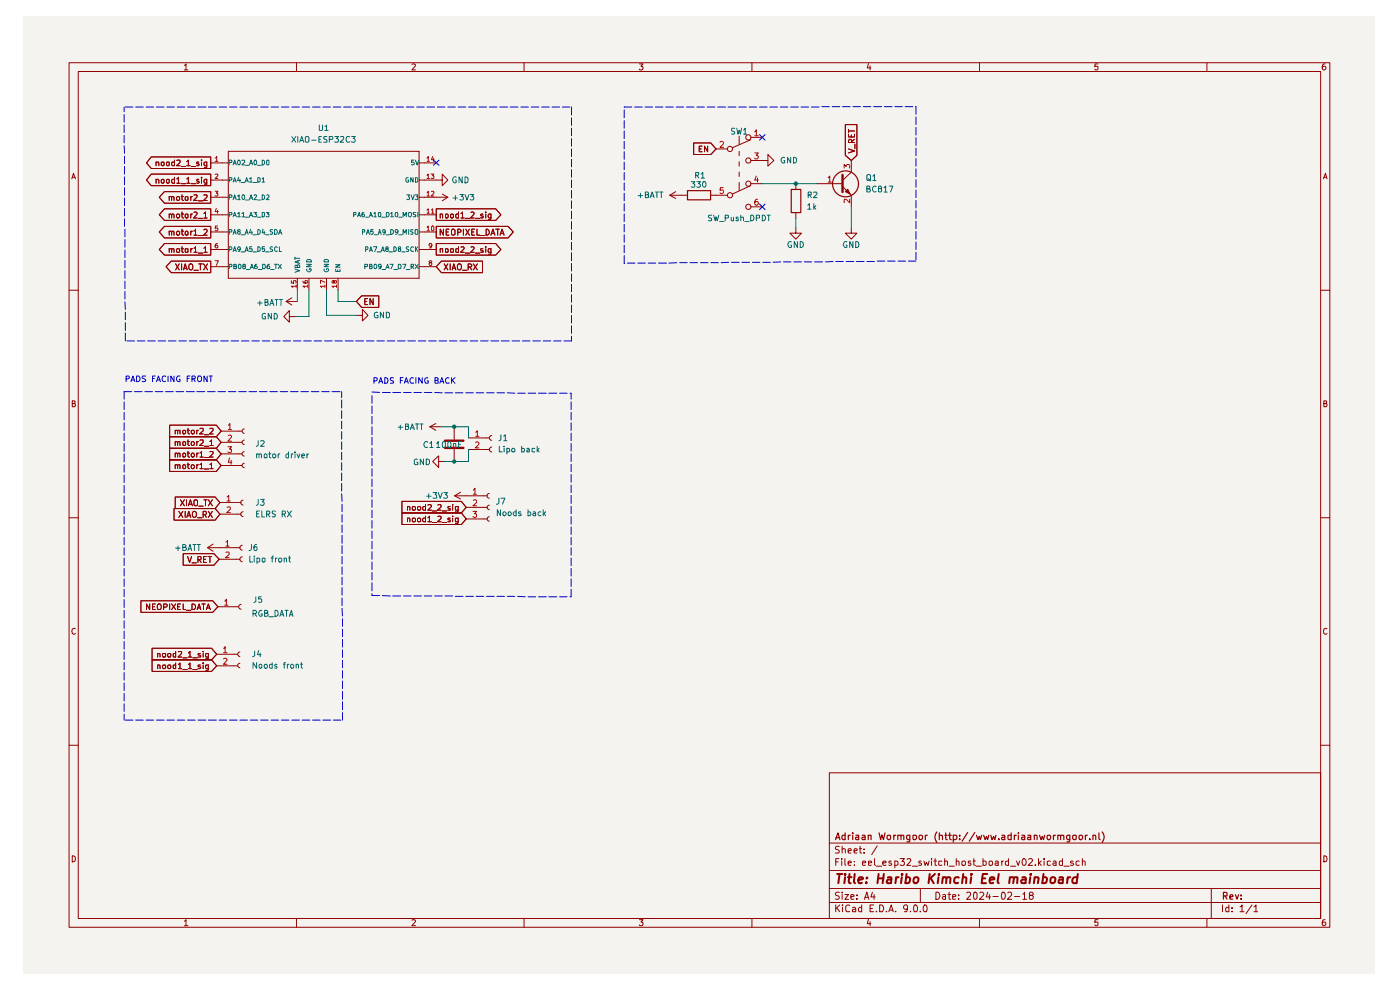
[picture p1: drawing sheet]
<svg xmlns="http://www.w3.org/2000/svg" width="297mm" height="210mm" viewBox="0 0 297 210" stroke-linecap="round" stroke-linejoin="round" font-family="sans-serif">
<path d="M5 3.4h286.8v203.2h-286.8z" fill="#f5f3ef"/>
<g fill="none" stroke="#910000" stroke-width=".21">
<path d="M14.7 13.3h267.4v183.4h-267.4zM16.6 15.2h263.6v179.6h-263.6zM39.1 13.9l.4-.3v1.2M39.1 14.8h.8M62.9 13.3v1.9M87.4 13.6h.5l.2 .2-.7 1h.7M111.2 13.3v1.9M135.6 13.6h.8l-.4 .5h.3l.1 .1-.1 .5-.5 .1-.2-.1M159.5 13.3v1.9M184.2 13.5l-.2 .9h.7M184.6 14v.8M207.8 13.3v1.9"/>
<path d="M232.9 13.6h-.6l-.1 .6 .6-.1 .1 .6-.1 .1h-.4l-.2-.1M256 13.3v1.9M281.1 13.6h-.4l-.2 1 .3 .2h.2l.3-.2v-.4l-.2-.1h-.5l-.1 .1M15.2 37.9l.4-1.1 .4 1.1M15.3 37.6h.6M151.9 31.6h2.5M156.8 28.9v1.7M156.8 32.1v.9M156.8 34.3v.9M156.8 36.5v.9M156.8 38.7v1.7M159.3 29.6l-3.9 1.7"/>
<path d="M159.3 39.4l-3.9 1.8M159.3 29.1h2.4M159.3 34h2.4M159.3 39h2.4M178.7 39.6l1.9 1.8M180.6 36.5l-1.9 1.8M280.8 37.9l.4-1.1 .3 1.1M280.8 37.6h.6M151.9 41.4h2.5M159.3 43.9h2.4M168.8 48.3v1.2h1.2l-1.2 1.2-1.2-1.2h1.2M180.6 48.3v1.2h1.2l-1.2 1.2-1.3-1.2h1.3"/>
<path d="M14.7 61.6h1.9M280.2 61.6h1.9M15.3 85.6h.5l.1-.2v-.3l-.6-.1v1.3l.6-.1 .1-.3-.2-.3M280.8 85.6h.5l.1-.2v-.3l-.6-.1v1.3l.6-.1 .1-.3-.2-.3M14.7 109.8h1.9M280.2 109.8h1.9M16 133.4l-.2-.1a.65 .65 0 0 0-.6 .6 .65 .65 0 0 0 .6 .6l.2-.1M281.5 133.4l-.2-.1a.65 .65 0 0 0-.6 .6 .65 .65 0 0 0 .6 .6l.2-.1M14.7 158.1h1.9M280.2 158.1h1.9M175.9 163.9h104.3v30.9h-104.3zM175.9 178.8h104.3"/>
<path d="M178.1 179.6l-.5-.1-.3 .2v.4l.5 .2 .3 .4-.2 .2h-.7M178.7 179.5v1.4M182.5 179.5v1.3v.1h.3M186.1 179.4l-1.2 1.9M15.3 181.5a.64 .64 0 0 1 .7 .7 .64 .64 0 0 1-.7 .6zM39.1 195.4l.4-.3v1.3M39.1 196.4h.8M62.9 194.8v1.9M87.4 195.2l.5-.1 .2 .2-.7 1.1h.7M111.2 194.8v1.9M135.6 195.1h.8l-.4 .5h.3l.1 .2-.1 .5-.5 .1-.2-.2M159.5 194.8v1.9"/>
<path d="M175.9 191.4h104.3M175.9 188.5h104.3M175.9 184.7h104.3M177.3 192v1.4M177.3 182.8h.5M177.6 192.6l.5 .8M178 182.1h-.7v1.5M178.1 189.3l-.5-.1-.3 .2v.4l.5 .2 .3 .4-.3 .4-.6-.1M178.1 192l-.8 .8M178.6 182.1v.2M178.6 182.6v1M178.7 189.2v.2"/>
<path d="M178.7 180.2l.2-.2 .4 .2v.7M178.7 189.8v1M178.7 192v.1M178.7 192.5v.9M179.2 189.8h.8l-.8 1h.8M179.2 182.1v1.3l.2 .2M179.9 183.1l.7-.1-.2-.4-.5 .2v.6l.3 .2 .3-.1M179.9 180.5l.7-.1-.2-.4-.5 .2v.6l.1 .1h.5M180.3 192.1l-.5-.1-.4 .3 .1 .9 .2 .2 .6-.1M180.5 190.3l.7-.2-.1-.3h-.6v.9h.6M180.9 192.5h.4l.2 .2v.7h-.6v-.4l.6-.2M181.2 180.5l.7-.1-.1-.3-.4-.1-.2 .2 .1 .7h.5"/>
<path d="M181.3 183.5v.1M181.3 182.7v.1M181.8 190.6v.2M181.8 189.8v.2M182.3 180h.5M182.8 192v1.4h-.5l-.2-.7 .3-.2h.4M183 183.1l.6-.1-.1-.4h-.4l-.1 .2v.6l.1 .2 .5-.1M183.3 180.9h.1M183.3 180.1v.1M183.4 190.8l.5-1.6 .4 1.6M183.5 190.3h.7M184.2 195l-.2 .9h.7"/>
<path d="M184.2 183.1l.7-.1-.1-.3h-.6v.8h.6M184.6 195.5v.9M184.6 192.7h.5M185.1 189.2l-.4 1.1h1M185.3 192h-.7v1.4h.7M185.4 189.8v1M185.5 182.1v1.3l.3 .2M185.9 193.3v.1M185.9 183.7h1.1M186.6 192a.81 .81 0 0 1 .9 .4 .81 .81 0 0 1-.3 1h-.6zM187.3 183.1l.7-.1v-.3l-.5-.1-.2 .2v.6l.2 .2 .5-.1M188 193.3v.1"/>
<path d="M188.6 193.4l.5-1.4 .4 1.4M188.7 193.1h.7M189.1 182.7l-.4-.1-.1 .3v.2h.4l.2 .3-.2 .2-.4-.1M189.8 182.7l.4-.1 .3 .3-.1 .6h-.6M189.8 182.6v1.5M190 193.3v.1M190.9 182.1h1l-.5 .6 .4 .1v.7h-.9M192.5 182.3l.1-.2h.4l.2 .5-.8 1h.8M192.5 192.6v.2a.52 .52 0 0 1-.8-.2l.2-.6h.4l.2 .1a1.27 1.27 0 0 1-.2 1.3h-.4M193.1 193.3v.1M193.6 183.7h1.1M194 192h.1a.87 .87 0 0 1 .3 1.4l-.5-.1-.1-.8z"/>
<path d="M195.2 193.3v.1M195.2 188.5v2.9M195.4 182.7l-.3-.1-.2 .3 .1 .2h.3l.2 .3-.2 .2-.4-.1M196 182.6l.3 1 .2-.7 .4 .7 .2-1M196.2 192a.89 .89 0 0 1 .3 1.4h-.4l-.3-.5 .1-.6zM197.6 182.1v.2M197.6 182.6v1M198.1 182.6h.6M198.4 182.1v1.4l.3 .1M198.5 189.2a.77 .77 0 0 1 .9 .8 .77 .77 0 0 1-.9 .8zM199.8 182.7h-.7v.8h.7M200 189.8h.6v1"/>
<path d="M200.4 182.7h.6v.9M200.4 182.1v1.5M200.6 190.1l-.7 .2 .3 .5 .4-.1M201.1 189.8h.6M201.3 189.2v1.5l.4 .1M201.3 183.7h1.1M202.1 190.3l.7-.2-.1-.3h-.6v.9h.6M202.9 182.7l.3-.1 .3 .2v.8M202.9 182.1v1.5M203.4 190.6v.2M203.4 189.8v.2M204.1 182.7h.6v.8h-.6z"/>
<path d="M205.1 189.4l.6-.2 .2 .4-.1 .3-.7 .9h.8M205.9 182.7h-.5v.4h.4l.2 .3-.2 .2-.4-.1M206.4 182.6h.5M206.6 189.4l.3-.2 .4 .4v.8l-.4 .4a.99 .99 0 0 1-.3-1.4zM206.6 182.1v1.3l.3 .2M207.1 183.7h1.1M207.8 194.8v1.9M207.9 189.4l.1-.2h.4l.3 .5-.9 1.1h.9M208.5 182.7l.5-.1 .2 .3-.1 .6h-.6M208.5 182.1v1.5M209.6 189.2l-.4 1.1h.9M209.9 182.7h.6l.1 .6-.2 .2a.36 .36 0 0 1-.6-.2z"/>
<path d="M209.9 189.8v1M210.7 190.2h1.1M211.2 182.7h.6v.9M211.8 183l-.6 .1-.1 .1 .2 .4 .5-.1M212.5 189.4l.3-.2a.82 .82 0 0 1 .5 .8 .82 .82 0 0 1-.5 .8l-.3-.2-.1-.4zM212.5 182.6v1M212.9 182.6l-.4 .1v.2M213.8 189.4l.2-.2h.4l.2 .5-.9 1.1h.9M214 182.7l-.4-.1-.3 .3 .1 .6h.6M214 182.1v1.5M214.4 183.7h1.1M215.2 190.2h1.1"/>
<path d="M215.7 182.6l.3 1 .3-1M217 189.7l.3-.5v1.6M217 182.2l.2-.1a.75 .75 0 0 1 .5 .8 .75 .75 0 0 1-.5 .7l-.4-.5zM217 190.8h.8M218.2 182.3l.6-.2 .2 .5-.9 1h.9M218.6 189.9l-.2-.3a.43 .43 0 0 1 .4-.4 .43 .43 0 0 1 .4 .5l-.3 .2a.43 .43 0 0 0-.5 .4 .43 .43 0 0 0 .3 .5 .43 .43 0 0 0 .5-.4l-.1-.4-.2-.1M219.6 183.5v.1M220.3 182.1v1.5M220.5 183.1l.4 .5M220.9 182.6l-.6 .5M221.5 182.1v.2M221.5 182.6v1"/>
<path d="M222.8 182.7h-.6v.8h.6M223.4 182.7h.6v.9M224 183l-.6 .1v.1l.2 .4 .4-.1M225.4 182.7l-.4-.1-.3 .3 .1 .6h.6M225.4 182.1v1.5M225.7 183.7h1.1M227.7 182.7l-.4-.1-.2 .3 .1 .2h.5l.1 .3-.3 .2-.4-.1M228.9 182.7l-.4-.1-.2 .3 .1 .6h.5M229.6 182.7l.4-.1 .2 .2v.8M229.6 182.1v1.5M232.9 195.1h-.6l-.1 .6 .6-.1 .1 .6-.1 .2h-.4l-.2-.2M256 194.8v1.9"/>
<path d="M257 188.5v6.3M259.3 192v1.4M260.7 192v1.4h-.6v-.9h.6M261.4 193.3v.1M261.4 192.5v.2M263.1 192.4l.3-.2 .1-.2v1.4M263.1 193.4h.8M265.6 192l-1.3 1.8M266 192.4l.5-.4v1.4M266 193.4h.8M280.8 181.5a.64 .64 0 0 1 .7 .7 .64 .64 0 0 1-.7 .6zM281.1 195.1l-.4 .1-.2 .9 .3 .3h.2l.3-.3v-.3l-.2-.2h-.5l-.1 .2"/>
<circle cx="154.9" cy="31.6" r=".55"/>
<circle cx="158.8" cy="39" r=".55"/>
<circle cx="158.8" cy="34" r=".55"/>
<circle cx="158.8" cy="29.1" r=".55"/>
<circle cx="154.9" cy="41.4" r=".55"/>
<circle cx="158.8" cy="43.9" r=".55"/>
</g>
<g fill="none" stroke="#910000" stroke-width=".25">
<path d="M177.3 178.1l.5-1.4 .4 1.4M177.3 177.7h.8M179.3 177.2h-.5l-.2 .2v.5l.3 .2 .4-.1M179.3 176.7v1.4M180 177.2v.9M180.4 177.2h-.3l-.1 .2M180.9 176.7v.1M180.9 177.2v.9M181.6 177.2h.6v.9M182.2 177.5l-.6 .1-.1 .2 .2 .3 .5-.1M182.9 177.2h.5l.1 .9M183.5 177.5l-.6 .1-.1 .2 .2 .3 .5-.1"/>
<path d="M184.2 177.3l.6-.1v.9M184.2 177.2v.9M186.5 176.7l.3 1.4 .3-1 .3 1 .4-1.4M188.3 177.3l.6-.1v.8a.45 .45 0 0 1-.7-.1zM189.6 177.2v.9M190 177.2h-.3l-.1 .2M190.5 177.3l.6-.1v.9M190.5 177.2v.9M191.1 177.3v-.1h.5l.1 .9M193 178l-.4 .1-.3-.2 .2-.7h.5v1.2l-.3 .2-.3-.1M193.7 177.3l.6-.1 .1 .7a.45 .45 0 0 1-.7 0zM195.1 177.2h.4l.2 .2v.5l-.2 .2h-.3l-.3-.2z"/>
<path d="M196.3 177.2v.9M196.7 177.2h-.2l-.2 .2M198.8 176.5a1.62 1.62 0 0 0 0 2.2M199.3 177.3l.6-.1v.9M199.3 176.7v1.4M200.5 177.2h.5M200.6 176.7v1.2l.4 .2M201.2 177.2h.6M201.5 176.7v1.2l.3 .2M202.2 178a.52 .52 0 0 0 .8-.1l-.2-.7h-.6v1.4M203.6 177.9v.2M203.6 177.2v.1"/>
<path d="M205.3 176.6l-1.2 1.8M206.8 176.6l-1.2 1.8M207.1 177.2l.4 .9 .2-.7 .3 .7 .2-.9M208.7 177.2l.3 .9 .3-.7 .2 .7 .3-.9M210.2 177.2l.2 .9 .4-.7 .2 .7 .3-.9M211.9 177.9v.2M212.6 177.2h.5l.1 .9M213.2 177.5l-.6 .1-.1 .2 .1 .3 .6-.1M214.5 177.2l-.7 .1v.6l.3 .2 .4-.1M214.5 176.7v1.4M215.2 177.2v.9M215.6 177.2h-.3l-.1 .2"/>
<path d="M216 176.7v.1M216 177.2v.9M216.8 177.2h.5l.1 .9M217.4 177.5l-.6 .1-.1 .2 .2 .3 .5-.1M218.1 177.2h.6v.9M218.7 177.5l-.6 .1-.1 .2 .2 .3 .5-.1M219.4 177.3l.5-.1 .1 .9M219.4 177.2v.9M220.5 177.2l.4 .9 .2-.7 .3 .7 .2-.9M222.3 177.2h.4l.2 .2v.5l-.3 .2h-.2l-.3-.2zM223.5 177.2v.9M223.9 177.2h-.2l-.2 .2"/>
<path d="M224.4 177.3l.5-.1 .1 .9M224.4 177.2v.9M225 177.3l.1-.1h.5l.1 .9M227 178l-.5 .1-.2-.2 .1-.7h.6v1.2l-.3 .2-.3-.1M227.6 177.3h.7l-.1 .7a.45 .45 0 0 1-.7-.1zM229 177.3l.5-.1 .2 .2v.5l-.3 .2h-.2l-.3-.2zM230.3 177.2v.9M230.7 177.2h-.3l-.1 .2M231.2 177.9v.2M231.9 177.3l.5-.1 .1 .9M231.9 177.2v.9M233.1 176.7v1.2l.3 .2"/>
<path d="M233.8 176.5a1.62 1.62 0 0 1 0 2.2M259.6 190h.6l.1-.5-.2-.2h-.5v1.4M259.9 190l.4 .7M260.9 190.3l.7-.2-.2-.3-.4 .1-.1 .7 .1 .1h.5M262.1 189.8l.3 .9 .4-.9M263.3 190.6v.1M263.3 189.9v.1"/>
<circle cx="179.4" cy="39" r="2.75"/>
</g>
<g fill="none" stroke="#910000" stroke-width=".42">
<path d="M177.6 185.4h1.1M178.1 185.4l-.3 1.9M179.3 185.4v.2M179.3 186.1l-.2 1.2M179.9 186.1h.7M180.2 185.4l-.2 1.6 .1 .3h.4M181.3 185.4l-.2 1.6 .3 .3M182.1 186.7l.9-.2v-.3a.6 .6 0 0 0-.8 .1v1h.6M183.8 187.2v.1M183.9 186.2h.1l-.1 .1v-.1v.1M186.3 186.3h1.1M186.4 185.4l-.3 1.9"/>
<path d="M187.5 185.4l-.3 1.9M188.3 186.2h.8l-.1 1.1M189.1 186.5l-.8 .2-.2 .3 .2 .3h.7M190.1 186.1l-.1 1.2M190.6 186.1l-.6 .3M191.3 186.1l-.2 1.2M191.4 185.4l-.1 .2 .2-.1-.1-.1-.1 .2M192.2 186.2l.5-.1 .4 .3-.3 .9h-.7M192.3 185.4l-.2 1.9M193.9 186.2l.4-.1 .5 .1a.87 .87 0 0 1-.3 1.1h-.1a.46 .46 0 0 1-.6-.4zM197.2 185.4l-.2 1.9M197.4 186.2l.7 1.1"/>
<path d="M198.3 185.4l-1.1 1.1M199.1 186.1l-.2 1.2M199.2 185.4v.2M200 186.2l.3-.1 .5 .1-.1 1.1M200 186.1l-.1 1.2M200.8 186.3a.47 .47 0 0 1 .4-.2 .47 .47 0 0 1 .4 .2v1M203.4 186.2h-.7l-.3 .7 .3 .4h.5M204.3 186.2l.2-.1 .4 .1v1.1M204.3 185.4l-.2 1.9M206 186.1l-.1 1.2M206.1 185.4l-.1 .1v.1l.1-.2-.1 .2M208.3 186.3h.7"/>
<path d="M209.4 185.4h-.9l-.3 1.9h1M209.9 186.7l1.1-.2-.1-.3a.6 .6 0 0 0-.9 .1v1h.7M211.9 185.4l-.3 1.6 .3 .3M214.3 186.2a.48 .48 0 0 1 .8 .1l-.2 1M214.3 186.1l-.2 1.2M215.1 186.3l.3-.2 .5 .1-.1 1.1M216.9 186.2h.7v1.1M217.6 186.5l-.6 .1-.4 .2 .1 .5h.2h.7M218.6 186.1l-.2 1.2M218.7 185.4v.2M219.5 186.2l.3-.1 .5 .1-.1 1.1M219.5 186.1l-.2 1.2"/>
<path d="M221.3 186.2l.5-.1 .3 .3-.2 .9h-.8M221.4 185.4l-.3 1.9M223 186.2l.6-.1 .3 .3-.2 .8-.3 .1a.46 .46 0 0 1-.6-.4zM224.8 186.2h.7l-.1 1.1M225.5 186.5l-.7 .1-.2 .2v.5h.8M226.5 186.1l-.1 1.2M227 186.1l-.6 .3M228.6 186.2a.72 .72 0 0 0-1.1 .2v.5l.1 .4h.8M228.6 185.4l-.2 1.9"/>
</g>
<path d="M152.7 30.2l.2-.2h.4l.2 .2-.1 .4-.7 .7h.8M153.4 39.8h-.6l-.1 .6 .6-.1 .2 .5-.2 .3h-.4l-.2-.2M160.1 28l.3-.5v1.3M160.1 32.4h.8l-.5 .5 .4 .1 .1 .5-.3 .2h-.3l-.2-.2M160.1 28.8h.8M160.4 37.4l-.3 .8h.8M160.7 37.8v.8M160.7 42.3l-.4 .1-.2 .9 .3 .2h.2l.3-.2v-.4l-.2-.1h-.4l-.2 .1" fill="none" stroke="#b90000" stroke-width=".21"/>
<path d="M178.7 37.1v3.6" fill="none" stroke="#910000" stroke-width=".51"/>
<path d="M179.4 40.7l.5-.5 .5 1z" fill="#910000"/>
<g fill="none" stroke="#910000" stroke-width=".21">
<path d="M32.1 36.9h12.6v2.5h-12.6l-1-1.2zM32.1 33.3h12.6v2.4h-12.6l-1-1.1zM33.1 38.1l.3-.1 .3 .2v.7M33.1 34.5l.5-.1 .1 .7M33.1 34.4v.7M33.1 38v.9M34.2 38.1h.6v.6l-.2 .2-.4-.2zM34.2 34.5h.6v.6h-.6zM35.4 38.1h.5v.6l-.2 .2-.4-.3zM35.4 34.4l.5 .1v.6h-.5zM37 38.1a.36 .36 0 0 0-.6 .2l.1 .5h.5M37 34.4h-.5l-.1 .5a.36 .36 0 0 0 .6 .2"/>
<path d="M37 34v1.1M37 37.6v1.3M37.5 37.9l.4-.3v1.3M37.5 34h.6l.1 .5-.8 .6h.8M37.5 38.9h.7M38.4 39h1M38.4 35.3h1M39.6 37.9l.4-.3v1.3M39.6 34.3l.4-.3v1.1M39.6 38.9h.7M39.6 35.1h.7M40.6 39h.9"/>
<path d="M40.6 35.3h.9M42.2 38.1h-.5v.3l.5 .1 .1 .2-.2 .2-.4-.1M42.2 34.4h-.5v.3h.4l.2 .3-.2 .1h-.4M42.8 37.6v.2M42.8 34h.1M42.8 34.4v.7M42.8 38v.9M43.9 38v1.1l-.5 .1M43.9 38.1l-.4-.1-.2 .3v.3l.2 .3 .4-.1M43.9 35.1h-.5l-.1-.5 .1-.2h.5v1.1h-.5M44.7 34.6h3.7M44.7 38.2h3.7"/>
<path d="M48.4 32.1h40.5v26.9h-40.5zM88.9 38.2h4.9v-1.3l1.2 1.3-1.2 1.2v-1.2M88.9 34.6h3.6M147.2 30.3h3.6l1.1 1.3-1.1 1.2h-3.6zM148.3 31.6h.5M148.9 31h-.6v1.2h.6M150.1 31v1.2l-.7-1.2v1.2M161.7 34h1.2v-1.2l1.3 1.2-1.3 1.2v-1.2M168.8 39v1.1M173.2 39h5.5M179.3 26.4h2.5v6.5l-1.2 1.1-1.3-1.1zM180 31.6l1.3 .4-1.3 .4"/>
<path d="M180 28.5v.6h1.3v-.6M180 27.4v.7M180 27.8h1.3M180.6 28.6v.5M180.6 34v2.5M180.7 30.2l-.1-.6h-.5l-.1 .6h1.3M181.3 29.6l-.6 .4M181.4 30.6v.9M34.9 40.7h9.8v2.4h-9.8l-1.1-1.3zM34.9 51.7h9.8v2.4h-9.8l-1.1-1.2zM34.9 48h9.8v2.5h-9.8l-1.1-1.3zM34.9 44.3h9.8v2.4h-9.8l-1.1-1.1z"/>
<path d="M35.9 41.8l.2-.1 .3 .1v.7M35.9 52.8h.4l.1 .7M35.9 49.2l.2-.2 .3 .2v.7M35.9 45.5l.3-.1 .2 .2v.6M35.9 41.7v.8M35.9 45.4v.8M35.9 49v.9M35.9 52.8v.7M36.3 55.4h8.4v2.4h-8.4l-1.1-1.2zM36.4 41.8l.2-.1 .3 .1v.7M36.4 52.9l.1-.1h.3l.1 .7M36.4 49.2l.2-.2 .3 .2v.7"/>
<path d="M36.4 45.6l.2-.2 .3 .2v.6M37.3 56l.7 1.2M37.4 41.9l.3-.2 .3 .1v.6h-.5zM37.4 49.3l.3-.3 .3 .1v.7h-.5zM37.5 45.5h.5v.7h-.3l-.3-.2zM37.6 52.8h.4v.7h-.4l-.2-.1zM38 56l-.7 1.2M38.4 41.7h.6M38.4 52.8h.6M38.4 49h.6M38.4 45.4h.6M38.5 56v1.2"/>
<path d="M38.6 41.3v1l.4 .2M38.6 52.3v1.1l.1 .1h.3M38.6 48.6v1.1l.4 .2M38.6 45v1l.4 .2M39 57.2l.3-1.2 .4 1.2M39 56.9h.6M39.3 41.8l.2-.1 .4 .1v.6h-.6zM39.3 49.2l.2-.2 .4 .2v.6h-.6zM39.3 45.5h.6v.6l-.2 .1-.4-.1zM39.4 52.8h.5l-.1 .7-.5-.1zM40.1 56.1l.5-.1a.86 .86 0 0 1 0 1.2 .46 .46 0 0 1-.5-.4zM40.5 41.7v.8"/>
<path d="M40.5 45.4v.8M40.5 49v.9M40.5 52.8v.7M40.8 41.7l-.3 .2M40.8 52.8h-.2l-.1 .2M40.8 49l-.3 .3M40.8 45.4l-.3 .1v.1M41.2 41.4l.5-.1 .1 .4-.7 .8h.7M41.2 52.7l.3-.4v1.2M41.2 49l.3-.4v1.3M41.2 45.1l.4-.1 .2 .3-.7 .9h.7M41.2 57.3h.9"/>
<path d="M41.2 53.5h.6M41.2 49.9h.6M42.1 53.7h.9M42.1 50h.9M42.1 46.3h.9M42.1 42.6h.9M42.2 56h.7M42.5 56v1.2M43.2 56l.8 1.2M43.3 41.4l.6-.1v.4l-.7 .8h.7M43.3 52.7l.3-.4v1.2M43.3 48.8l.4-.2 .2 .4-.7 .9h.7"/>
<path d="M43.3 45.3l.3-.3v1.2M43.3 46.2h.6M43.3 53.5h.6M44 56l-.8 1.2M44.7 41.8h3.7M44.7 49.2h3.7M44.7 45.6h3.7M44.7 52.9h3.7M44.7 56.6h3.7M63.1 59v2.5M65.5 59v2.5M69.3 59v2.5"/>
<path d="M71.7 59v2.5M88.9 41.8h6.1M88.9 49.2h3.6M88.9 45.6h3.6M88.9 52.9h3.6M88.9 56.6h3.6M92.5 51.7h12.7l1.1 1.2-1.1 1.2h-12.7zM92.5 48h15.3l1.1 1.2-1.1 1.3h-15.3zM92.5 44.3h12.7l1.1 1.3-1.1 1.1h-12.7zM93.4 52.8h.5v.7M93.4 45.5h.5v.7M93.4 45.4v.8"/>
<path d="M93.4 52.8v.7M93.6 55.4h8.8v2.4h-8.8l-1.1-1.2zM93.8 41.2l1.2 .6M94.1 48.6v1.3l-.7-1.3v1.3M94.2 56l.8 1.2M94.5 52.8h.5v.7l-.5-.1zM94.5 45.5h.5v.7h-.3l-.2-.1zM94.7 49.2h.4M95 56l-.8 1.2M95 41.8l-1.2 .8M95.3 48.6h-.6v1.3h.6M95.5 56v1.2"/>
<path d="M95.6 45.5h.6l-.1 .7h-.3l-.2-.1zM95.7 52.8h.5l-.1 .7-.5-.1zM95.9 57.2l.4-1.2 .4 1.2M96 48.6h.3l.2 .3v.8l-.2 .2-.5-.2v-.8zM96 56.9h.6M97.1 56.1l.5-.1a.86 .86 0 0 1 0 1.2 .46 .46 0 0 1-.6-.4zM97.1 49.3l.6-.1 .1-.3-.3-.3h-.4v1.3M97.3 52.3v1.2h-.5l-.1-.7h.6M97.3 45.5h-.6v.6l.2 .1h.4M97.3 45v1.2M97.8 52.4l.4-.1 .3 .4-.8 .8h.8M97.8 45.3l.3-.3v1.2"/>
<path d="M97.8 46.2h.7M98.1 57.3h1M98.3 48.6v1.3M98.7 53.7h1M98.7 46.3h1M98.8 48.6l.8 1.3M99.3 56.7l.7-.1 .1-.4-.3-.2h-.5v1.2M99.6 48.6l-.8 1.3M99.7 56.7l.4 .5M99.9 52.4l.4-.1 .3 .4-.8 .8h.8M99.9 45.1l.4-.1 .3 .3-.8 .9h.8M100.1 49.2h.4"/>
<path d="M100.4 56l.9 1.2M100.7 48.6h-.6v1.3h.6M100.8 53.7h1M100.8 46.3h1M101.2 48.6v1.3h.6M101.3 56l-.9 1.2M101.9 50h.9M102.5 52.8h-.5l-.1 .1 .3 .3h.3v.3h-.6M102.5 45.5l-.3-.1-.3 .2 .3 .2h.3v.4h-.6M103 52.3v.1M103 45v.1M103 45.4v.8"/>
<path d="M103 52.8v.7M103.1 48.6a.64 .64 0 0 1 .7 .6 .64 .64 0 0 1-.7 .7zM104.1 53.5h-.5v-.7h.5v1.1h-.5M104.1 49.9l.5-1.3 .4 1.3M104.1 45.4v1v.2h-.5M104.1 45.5l-.3-.1-.2 .2v.6h.5M104.2 49.5h.6M105.2 48.6h.7M105.6 48.6v1.3M106.1 49.9l.4-1.3 .4 1.3M106.3 49.5h.6M142.1 41.4h3.7"/>
<path d="M142.1 41.4l1.2 .7M143.3 40.7l-1.2 .7M150.7 41.4h1.2M168.8 45.1v1.2M179.3 40.7l.5-.6 .5 1.1zM180.6 41.4v2.5M60.7 63.9h2.4M60.7 63.9l1.2 .8M61.4 67.2v-1.3l-1.2 1.3 1.2 1.1v-1.1h1.3M61.9 63.2l-1.2 .7M75.6 66.9h1.3v-1.3l1.2 1.3-1.2 1.2v-1.2M76.7 62.8h3.7v2.4h-3.7l-1.1-1.3z"/>
<path d="M77.4 63.9h.4M78 63.3h-.6v1.3h.6M79.2 63.3v1.3l-.7-1.3v1.3M36 95.1h9.9l1 1.2-1 1.2h-9.9zM36 92.6h9.9l1 1.2-1 1.3h-9.9zM36 90.2h9.9l1 1.3-1 1.1h-9.9zM36 97.5h9.9l1 1.2-1 1.3h-9.9zM37.2 96.3l.1-.2 .3 .1 .1 .8M37.2 93.8l.1-.1h.3l.1 .8M37.2 91.4l.4-.1 .1 .7M37.2 98.7l.1-.1 .4 .1v.7M37.2 91.3v.7"/>
<path d="M37.2 93.7v.8M37.2 96.1v.9M37.2 98.6v.8M37.7 96.4l.2-.3 .3 .1v.8M37.7 93.9l.2-.2h.3v.8M37.7 91.5l.1-.2h.4v.7M37.7 98.7l.2-.1h.3v.8M38.8 96.3l.2-.2 .3 .1v.7h-.5zM38.8 93.8l.2-.1h.3v.7h-.5zM38.8 91.4l.5-.1v.7h-.5zM38.8 98.7l.2-.1h.3v.7h-.5zM39.7 96.1h.5"/>
<path d="M39.7 93.7h.5M39.7 91.3h.5M39.7 98.6h.5M39.9 95.8v1l.3 .2M39.9 93.3v1l.3 .2M39.9 90.9v1l.3 .1M39.9 98.2v1l.3 .2M40.6 96.2l.4-.1 .2 .3v.5h-.6zM40.6 93.7h.4l.2 .2v.5h-.6zM40.6 91.3h.5l.1 .2v.5h-.6zM40.6 98.6h.4l.2 .2v.5h-.6zM41.7 91.3v.7"/>
<path d="M41.7 93.7v.8M41.7 96.1v.9M41.7 98.6v.8M42.1 96.1l-.4 .3M42.1 93.7l-.4 .2M42.1 91.3h-.3l-.1 .2M42.1 98.6l-.4 .2M42.4 96.1l.4-.3v1.2M42.4 93.4l.6-.1 .1 .5-.8 .7h.8M42.4 90.9h.6l.1 .5-.8 .6h.8M42.4 98.6l.4-.4v1.2M42.4 97h.7"/>
<path d="M42.4 99.4h.7M43.4 97h.9M43.4 94.7h.9M43.4 92.2h.9M43.4 99.5h.9M44.5 95.9l.6-.1 .1 .3-.7 .9h.7M44.5 93.7l.4-.4v1.2M44.5 90.9h.6l.1 .3-.7 .8h.7M44.5 98.6l.4-.4v1.2M44.5 94.5h.7M44.5 99.4h.7M46.9 91.5h4.4"/>
<path d="M46.9 93.8h4.4M46.9 96.3h4.4M46.9 98.7h4.4M51.8 91a.47 .47 0 0 0-.4 .5 .47 .47 0 0 0 .4 .4M51.8 93.4a.47 .47 0 0 0-.4 .4 .47 .47 0 0 0 .4 .5M51.8 95.8a.47 .47 0 0 0-.4 .5 .47 .47 0 0 0 .4 .4M51.8 98.3a.47 .47 0 0 0-.4 .4 .47 .47 0 0 0 .4 .5M91.2 90.5l1.3 .8M91.2 90.5h2.4M92.5 89.8l-1.3 .7M93.1 97.9v-1.2l-1.3 1.2 1.3 1.3v-1.3h1.1M96.4 90.5v2.7"/>
<path d="M96.4 95.2v2.7M99.4 92.9h4.4M99.4 95.3h4.4M104.3 92.4a.51 .51 0 0 0-.5 .5 .51 .51 0 0 0 .5 .5M104.3 94.8a.51 .51 0 0 0-.5 .5 .51 .51 0 0 0 .5 .6M36.9 107.9h8.7l1.1 1.2-1.1 1.2h-8.7zM37.2 105.4h8.4l1.1 1.2-1.1 1.3h-8.4zM37.9 108.5l.9 1.2M38.3 106l.8 1.3M38.8 108.5l-.9 1.2M38.9 117.4h6.5l1.1 1.2-1.1 1.3h-6.5zM39.1 106l-.8 1.3"/>
<path d="M39.3 108.5v1.2M39.5 106v1.3M39.6 109.7l.5-1.2 .4 1.2M39.8 118l.4 1.3 .4-1.3M39.8 109.4h.6M40 107.3l.4-1.3 .4 1.3M40.1 106.9h.5M40.7 119.4h1M40.9 108.6l.3-.1 .4 .1 .1 .7-.4 .4-.4-.1zM41.2 106.2l.2-.2 .5 .2v.9l-.2 .2-.5-.2zM41.9 109.8h.9M42 118.7l.6-.1 .1-.4-.7-.2v1.3"/>
<path d="M42.2 107.4h.9M42.3 118.7l.4 .6M43.1 109.1h.5l.2-.1v-.4l-.2-.1h-.5v1.2M43.2 118.6h.4M43.3 106h.6M43.4 109.1l.4 .6M43.6 106v1.3M43.8 118h-.6v1.3h.6M44 116.2l1.2 .7M44 116.2h6.9M44.1 118h.8M44.2 106l.8 1.3"/>
<path d="M44.2 108.5l.8 1.2M44.5 118v1.3M45 106l-.8 1.3M45 108.5l-.8 1.2M45.2 115.4l-1.2 .8M46.5 118.6h4.4M46.7 106.6h4.4M46.7 109.1h4.4M51.4 115.7a.51 .51 0 0 0-.5 .5 .51 .51 0 0 0 .5 .5M51.4 118.1a.51 .51 0 0 0-.5 .5 .51 .51 0 0 0 .5 .5M51.6 106.1a.51 .51 0 0 0-.5 .5 .51 .51 0 0 0 .5 .5M51.6 108.6a.51 .51 0 0 0-.5 .5 .51 .51 0 0 0 .5 .5"/>
<path d="M85.3 108.8h12.6l1 1.3-1 1.2h-12.6zM85.3 106.4h12.6l1 1.2-1 1.2h-12.6zM86.4 110l.5-.1 .1 .8M86.4 107.5h.5l.1 .7M86.4 107.5v.7M86.4 109.9v.8M87.6 109.9h.4l.1 .2v.4l-.1 .2h-.4zM87.6 107.5h.4l.1 .1v.4l-.1 .2h-.4zM88.6 110.1l.1-.2h.4l.1 .2v.4l-.1 .2h-.4l-.1-.2zM88.6 107.6l.1-.1h.4l.1 .1v.4l-.1 .2h-.4l-.1-.2zM90.3 109.5v1.2h-.5l-.1-.2v-.4l.1-.2h.5M90.3 107v1.2h-.5l-.1-.2v-.4l.1-.1h.5"/>
<path d="M90.8 109.8l.3-.3v1.2M90.8 107.1l.5-.1 .2 .3-.7 .9h.7M90.8 110.7h.7M91.7 110.8h.9M91.7 108.4h.9M92.9 109.6h.7v.4l-.8 .7h.8M92.9 107.1h.7v.4l-.8 .7h.8M93.8 110.8h.9M93.8 108.4h.9M95.5 109.9h-.4l-.1 .2 .1 .1 .4 .1v.4h-.5M95.5 107.5h-.4l-.1 .1 .2 .3h.3v.3h-.5M96 109.5v.1"/>
<path d="M96 107v.1M96 107.5v.7M96 109.9v.8M96.4 105.2l1.3 .6M96.4 105.2h7M97.2 110.7l-.6-.1 .1-.7h.5v.9l-.3 .3-.3-.1M97.2 108.2l-.6-.1 .1-.6h.5v.9l-.3 .2h-.3M97.7 104.4l-1.3 .8M98.9 107.6h4.5M98.9 110.1h4.5M103.8 107.2a.47 .47 0 0 0-.5 .4 .47 .47 0 0 0 .5 .5M103.8 109.6a.47 .47 0 0 0-.5 .5 .47 .47 0 0 0 .5 .4"/>
<path d="M103.8 104.7a.51 .51 0 0 0-.5 .5 .51 .51 0 0 0 .5 .5M29.9 127.4h15.2l1.1 1.3-1.1 1.2h-15.2zM31.8 128.1v1.2l-.7-1.2v1.2M32.3 137.5h12.6l1.1 1.3-1.1 1.2h-12.6zM32.3 140h12.6l1.1 1.2-1.1 1.2h-12.6zM32.3 128.7h.5M32.9 128.1h-.6v1.2h.6M33.4 128.3l.6-.2a.86 .86 0 0 1 0 1.2h-.5l-.1-.3zM33.4 138.7l.5-.1 .1 .8M33.4 138.6v.8M34.5 138.8l.1-.2h.5v.8l-.6-.1zM34.7 128.8h.5l.3-.3-.1-.3-.7-.1v1.2"/>
<path d="M35.6 138.8l.1-.2h.5v.8l-.6-.1zM36 128.1v1.2M36.4 128.1l.9 1.2M37.3 138.2v1.2h-.5v-.7l.5-.1M37.3 128.1l-.9 1.2M37.7 128.7h.4M37.9 138.3l.5-.1 .1 .3-.7 .9h.7M38.3 128.1h-.6v1.2h.6M38.8 139.5h.9M38.9 128.1v1.2h.5M39.5 129.5h1M40 138.5l.3-.3v1.2"/>
<path d="M40 139.4h.6M40.7 128.1a.66 .66 0 0 1 .8 .4 .66 .66 0 0 1-.3 .8h-.5zM40.9 139.5h.9M41.8 129.3l.5-1.2 .3 1.2M41.9 129h.6M42.5 138.6h-.4l-.1 .2 .6 .3-.1 .3h-.5M42.8 128.1h.7M43.1 138.2v.1M43.1 138.6v.8M43.2 128.1v1.2M43.8 129.3l.4-1.2 .4 1.2M43.9 129h.6"/>
<path d="M44.2 139.4h-.5v-.8h.5v.9l-.3 .3-.2-.1M46 138.8h4.4M46.2 128.7h4.4M50.9 138.3a.47 .47 0 0 0-.5 .5 .47 .47 0 0 0 .5 .4M51.1 128.2a.51 .51 0 0 0-.5 .5 .51 .51 0 0 0 .5 .5M33.4 141.2l.5-.1 .1 .7M33.4 141.1v.7M34.5 141.2l.1-.1h.5v.6h-.6zM35.6 141.2l.1-.1h.5v.6h-.6zM37.3 141.1l-.5 .1v.5h.5M37.3 140.6v1.2M37.9 141l.3-.4v1.2"/>
<path d="M37.9 141.8h.6M38.8 142h.9M40 141l.3-.4v1.2M40 141.8h.6M40.9 142h.9M42.5 141.1h-.4l-.1 .1 .6 .5-.3 .1-.3-.1M43.1 140.6v.1M43.1 141.1v.7M44.2 141.7a.36 .36 0 0 1-.6-.1l.1-.5h.5v.9l-.3 .3-.2-.1M46 141.2h4.4M50.9 140.7a.47 .47 0 0 0-.5 .5 .47 .47 0 0 0 .5 .4"/>
</g>
<g fill="none" stroke="#b90000" stroke-width=".21">
<path d="M45.6 33.5l.4-.3v1M45.6 37l.5-.1 .1 .2-.6 .8h.6M45.6 34.2h.6M90.6 33.5l.3-.3v1M90.6 37.2l.3-.3v1M90.6 34.2h.5M90.6 37.9h.5M91.4 36.9h.6l-.2 .4 .2 .1v.4h-.6M91.8 33.2l-.3 .7h.6M92 33.5v.7M175.7 37.7l.3-.3v1.2M175.7 38.6h.7"/>
<path d="M179.1 35.7v-.8l.4 .4 .1-.3h.6v.7M45.6 40.6h.6l-.3 .4h.2l.1 .4-.1 .2-.5-.1M45.6 55.3h.7l-.4 1M45.9 44.2l-.3 .7h.7M46.1 47.9h-.4l-.1 .5h.5l.1 .4-.1 .2-.5-.1M46.1 51.7h-.2a.62 .62 0 0 0-.1 .9h.3l.1-.4-.1-.2-.5 .2M46.1 44.6v.6M61.8 59.5v.5h.5v-.5h.4v.5M64.3 59.6l.2 .4h.7v-.5l-.5 .1v.4h.2M68.9 59.9l-.9-.5v.7M70.9 59.7l.1-.2 .4 .1-.1 .4h-.4l-.1-.5-.4 .1 .1 .4h.3l.1-.1M90.6 40.9l.3-.3v1"/>
<path d="M90.6 44.5l.3-.2v.9M90.6 48.2l.3-.3v1.1M90.6 41.6h.5M90.6 45.2h.5M90.6 49h.5M91.3 55.7h-.2l-.1-.2 .4-.2 .2 .2-.1 .2-.5 .2a.34 .34 0 0 0 .4 .4l.2-.2-.2-.4M91.5 40.7h.5v.3l-.6 .6h.6M91.5 44.5l.3-.2v.9M91.5 48.1l.3-.2 .2 .2v.7l-.1 .2-.4-.2zM91.5 45.2h.5M91.6 52.1l-.2 .2-.3-.1v-.5h.4l.1 .1-.2 .8h-.3M180.3 42.3v.7l-.9-.7h-.3l.1 .6"/>
<path d="M62.8 60.7h-1l.4 .3M62.8 60.5v.5M65.3 60.7h-1l.3 .3M65.3 60.5v.5M68.9 60.7h-.9l.2 .3M68.9 60.5v.5M71.4 60.7h-1l.3 .3M71.4 60.5v.5M48.3 94.8h.8l-.4 .5h.3l.1 .1-.1 .5-.5 .1-.2-.1M48.4 90.2l.4-.4v1.3M48.4 92.4l.5-.1 .2 .3-.8 1h.8M48.4 91.1h.7"/>
<path d="M48.7 97.1l-.3 1h.8M49 97.6v.9M100.9 91.7l.4-.3v1.2M100.9 93.9l.5-.2 .2 .5-.8 .8h.8M100.9 92.6h.7M47.9 115l.4-.3v1.1M47.9 117.2l.6-.1 .1 .5-.8 .7h.8M47.9 115.8h.7M48.2 105.4l.3-.3v1.2M48.2 107.6l.6-.1 .1 .5-.8 .7h.8M48.2 106.3h.7M100.3 108.5h.8l-.4 .5 .4 .1v.5l-.2 .1h-.4l-.2-.1"/>
<path d="M100.4 104l.4-.4v1.2M100.4 106.2l.2-.2h.3l.2 .2v.4l-.8 .7h.8M100.4 104.8h.7M47.4 137.5h.2l.2-.3v1.2M47.4 139.8l.2-.2h.3l.3 .3-.8 1h.8M47.4 138.4h.8M47.7 127.5l.3-.4v1.3M47.7 128.4h.6"/>
</g>
<path d="M145.8 40.4h5v2h-5zM167.9 40.2h2v4.9h-2z" fill="none" stroke="#910000" stroke-width=".25"/>
<path d="M94.4 93.5h3.9M94.4 95h3.9" fill="none" stroke="#910000" stroke-width=".51"/>
<g fill="none" stroke="#006665" stroke-width=".21">
<path d="M48.6 34.5h.5l.1-.5h-.6v1M48.6 38.2l.6-.1v-.3l-.6-.1v.9M49.5 35l.3-1 .3 1M49.5 38.6l.3-.9 .3 .9M49.5 34.6h.5M49.5 38.4h.5M50.6 34a.55 .55 0 0 1 .4 .5 .55 .55 0 0 1-.4 .5 .63 .63 0 0 1 0-1zM50.6 37.6l-.2 .7h.7M50.9 38v.6M51.1 38.7h.8M51.3 34h.6v.4l-.6 .6h.6M52 38.6l.3-.9 .4 .9"/>
<path d="M52.1 35.1h.7M52.1 38.4h.5M52.9 35l.4-1 .3 1M52.9 37.9l.4-.2v.9M52.9 38.6h.6M53 34.6h.5M53.7 38.7h.7M53.9 34h.2a.55 .55 0 0 1 .4 .5 .55 .55 0 0 1-.4 .5l-.2-.4zM54.6 35.1h.8M54.7 37.7h.3l.2 .2v.5l-.2 .2h-.3zM55.6 34l.5 .2v.5l-.3 .3h-.2zM55.6 37.9l.3-.2v.9"/>
<path d="M55.6 38.6h.5M56.7 34l.4 .1v.7l-.2 .2-.3-.2v-.7zM86.6 37.7h-.3l-.2 .2v.5l.2 .2 .4-.1v-.3h-.2M87.6 37.7v.9l-.5-.9v.9M87.8 34h-.5v.5l.4-.1 .2 .4-.3 .2-.3-.1M88.1 34l.4 1 .3-1M88.1 37.7h.4l.2 .2v.5l-.2 .2h-.4zM48.6 41.8h.5l.1-.4-.6-.1v1M48.6 45.6l.6-.1v-.4h-.6v.9M48.6 49.2h.5l.1-.4-.6-.1v1M48.6 52.9h.4l.2-.4-.2-.2h-.4v1.1M48.6 56.6l.6-.1v-.4h-.6v.9"/>
<path d="M49.5 42.3l.3-1 .3 1M49.5 46l.3-.9 .3 .9M49.5 49.7l.3-1 .3 1M49.5 53.4l.3-1.1 .3 1.1M49.5 42h.5M49.5 45.7h.5M49.5 49.4h.5M49.5 53.1h.5M49.6 56.5h.4l.1-.4h-.5v.9h.5l.1-.3-.2-.2M50.4 41.6l.3-.3v1M50.4 45.3l.3-.2v.9M50.4 42.3h.6"/>
<path d="M50.4 46h.6M50.6 49.1l-.2-.2 .4-.2 .2 .3-.6 .3 .2 .4 .4-.2-.2-.4M50.6 56.1h.1a.47 .47 0 0 1 .5 .4 .47 .47 0 0 1-.5 .5l-.1-.3zM51 52.8l-.4 .2-.2-.4 .2-.3 .4 .3-.2 .7-.2 .1M51.1 49.8h.8M51.1 53.4h.8M51.3 45.3l.4-.2v.9M51.3 46h.6M51.6 41.3l.3 .2v.6l-.2 .2-.4-.4zM51.7 56.5l-.2-.2 .1-.2h.4l.1 .2-.6 .4 .1 .3h.4l.1-.3-.2-.2M52 49.7l.3-1 .4 1M52 53.4l.3-1.1 .4 1.1"/>
<path d="M52.1 42.4h.7M52.1 46.1h.7M52.1 49.4h.5M52.1 53.1h.5M52.2 57.2h.8M52.9 42.3l.4-1 .3 1M52.9 46l.4-.9 .3 .9M53 42h.5M53 45.7h.5M53.1 57l.3-.9 .4 .9M53.2 48.6l-.3 .8h.6M53.2 56.7h.4"/>
<path d="M53.4 52.3h-.4l-.1 .5h.5l.1 .4-.2 .2-.4-.1M53.4 49v.7M53.7 49.8h.7M53.7 53.4h.7M53.9 41.4l.4-.1 .1 .2-.5 .8h.5M53.9 45.1h.5l-.3 .3 .3 .2v.4l-.5-.1M54.4 56.1h-.2l-.2 .2v.6l.4 .1 .2-.2-.2-.4-.4 .1v.2M54.6 42.4h.8M54.6 46.1h.8M54.7 48.7l.5 .3v.5l-.3 .2h-.2zM54.7 52.3l.5 .3v.5l-.3 .3h-.2zM54.8 57.2h.7"/>
<path d="M55.6 41.3l.5 .3v.5l-.3 .2h-.2zM55.6 45.1h.4l.1 .1v.5l-.1 .3h-.4zM55.7 56.1h.4l.1 .1 .1 .5-.2 .3h-.4zM55.8 48.6l-.2 .8h.6M56.1 49v.7M56.1 52.3h-.5v.5h.5v.5h-.5M56.3 49.8h.8M56.3 53.4h.8M56.5 45.1h.6l-.4 .3 .4 .1v.4h-.6M56.6 41.4h.5v.4l-.6 .5h.6M57.2 56.1h-.3l-.3 .4 .1 .5h.5v-.3l-.1-.3-.5 .3M57.4 57.2h.8"/>
<path d="M57.8 48.8h-.5v.2l.5 .3-.1 .4-.4-.1M57.8 52.4l-.3-.1-.2 .2v.3l.5 .2v.3h-.5M58.3 48.7a.52 .52 0 0 1 .6 .5 .52 .52 0 0 1-.6 .5zM58.3 56.1h.5M58.5 56.1v.9M58.8 52.5l-.3-.2-.2 .3v.5l.2 .3 .3-.1M59 56.1l.7 .9M59.1 49.7l.3-1 .4 1M59.2 49.4h.5M59.3 52.3v1.1h.4M59.7 56.1l-.7 .9M62.6 57.1l1 .3-1 .4"/>
<path d="M62.6 54.5v.5M62.6 54.8h1M63.1 56.4l.2-.3 .3 .3v.3h-1v-.3l.1-.2 .3 .1 .1 .4M63.3 55.3v.5M63.6 55.2l-1 .4 1 .3M65 56.1h1l-1 .5h1M65 55.3l.3-.3h.5l.2 .3v.3h-1zM65.1 57.1l-.1 .2 .5 .4 .5-.4v-.3h-.4v.2M68.8 57.1v.3l.1 .2 .4 .1 .4-.3-.1-.4h-.3v.2M68.8 56.1h.9l-.9 .5h.9M68.8 55.2l.1-.2h.5l.3 .2v.4h-.9zM71.2 57.1v.5h.9v-.5"/>
<path d="M71.2 56.1h.9l-.9 .6h.9M71.6 57.2v.4M75 45.6l.5-.1-.1-.4h-.4v.9M75.9 46l.3-.9 .3 .9M76 45.7h.4M76.9 49.2h.4l.1-.4-.5-.1v1M77.2 45.1l-.4 .1v.7h.5v-.4l-.3-.1-.2 .2M77.4 56.6l.6-.1v-.4h-.6v.9M77.6 52.9h.3l.2-.1-.2-.5h-.3v1.1M77.6 46.1h.6M77.7 49.7l.4-1 .3 1M77.8 49.4h.4"/>
<path d="M78.4 46l.3-.9 .3 .9M78.4 53.4l.3-1.1 .3 1.1M78.4 56.5h.4l.1-.4h-.5v.9h.5l.1-.3-.3-.2M78.5 45.7h.4M78.5 53.1h.4M79.2 48.7h-.5v.5v-.2h.3l.2 .2v.3l-.2 .2h-.3v-.2M79.3 52.3h.6l-.4 1.1M79.3 45.3l.3-.2v.9M79.3 46h.5M79.4 56.1h.1a.47 .47 0 0 1 .4 .4 .47 .47 0 0 1-.4 .5l-.2-.3zM79.4 49.8h.7M80 53.4h.8"/>
<path d="M80.3 49.7l.2-1 .4 1M80.4 45.1h.3l.1 .1-.1 .8h-.3l-.1-.2zM80.4 49.4h.4M80.9 53.4l.3-1.1 .3 1.1M80.9 56.5l-.1 .2h-.4v-.6h.4l.1 .1-.2 .8h-.3M80.9 46.1h.8M80.9 53.1h.6M81 57.2h.8M81.7 49.1l-.1 .2h-.3l-.1-.5h.5v.7l-.4 .2M81.9 57l.3-.9 .4 .9M81.9 49.8h.7M82 45.1h.5l.1 .5-.3 .4h-.3z"/>
<path d="M82 56.7h.5M82 52.8l-.2-.2 .4-.3 .2 .3-.1 .2h-.3l-.2 .2 .2 .4 .4-.2-.2-.4M82.6 53.4h.7M82.7 56.1h.7l-.4 .9M82.9 45.3l.2-.2v.9M82.9 48.7a.52 .52 0 0 1 .6 .5 .52 .52 0 0 1-.6 .5zM82.9 46h.6M83.6 52.3h.2l.3 .3v.5l-.3 .3h-.2zM83.6 57.2h.7M83.9 45.1h.1a.47 .47 0 0 1 .4 .4 .47 .47 0 0 1-.4 .5l-.2-.4zM84.4 49.1l-.1 .2h-.4l-.1-.4 .2-.2 .4 .2-.1 .6-.4 .2M84.5 56.1h.4l.1 .1 .1 .5-.2 .3h-.4z"/>
<path d="M84.6 46.1h.7M84.6 49.8h.7M84.7 52.8l-.2-.3 .3-.2 .2 .4-.5 .2v.4l.2 .1 .3-.1v-.4l-.2-.1M85.3 53.4h.6M85.4 56.1h.7l-.4 .9M85.5 46v-.9l.4 .6 .3-.6v.9M85.5 49.7v-1l.4 .7 .3-.7v1M86.2 57.2h.8M86.3 41.3h.6l-.3 .5h.3v.5h-.6M86.7 45.1h.4l.2 .2-.2 .7h-.3l-.2-.4zM86.7 52.4l-.3-.1-.2 .2v.3l.5 .2v.3h-.5M86.7 48.7v1"/>
<path d="M87.2 41.3l.4 1 .3-1M87.2 56.6l.5-.1v-.4h-.5v.9M87.5 56.6l.2 .4M87.6 48.8h-.5v.2l.5 .3-.1 .4-.4-.1M87.7 52.5l-.2-.2-.4 .3v.5l.4 .3 .2-.1M88.1 41.3h.6l-.3 .5h.3v.5h-.6M88.1 56.1l.6 .9M88.1 52.3v1.1M88.2 45.1h-.5a.36 .36 0 0 0 .1 .4 .36 .36 0 0 0 .3 .1v.4h-.5M88.2 48.7l.5 .2v.6l-.2 .2-.4-.2v-.6zM88.2 52.8l.5 .6M88.7 45.1v.9"/>
<path d="M88.7 52.3l-.6 .6M88.7 56.1l-.6 .9"/>
</g>
<path d="M161.7 39h11.5M168.8 46.3v2M180.6 43.9v4.4M63.1 61.5v2.4M65.5 61.5v5.7h-2.8M69.3 61.5v5.4h6.3M71.7 61.5v2.4h3.9M93.6 90.5h5.8v2.4M99.4 95.3v2.6h-5.2" fill="none" stroke="#090" stroke-width=".21"/>
<g fill="none" stroke="#0000ca" stroke-width=".21">
<path d="M26.3 22.7v1M26.3 24.3v1.6M26.3 26.5v1.6M26.3 28.7v1.6M26.3 30.9l.1 1.6M26.4 33.1v1.6M26.4 35.3v1.6M26.4 37.5v1.7M26.4 39.8v1.6M26.6 22.7h1.6M28.8 22.7h1.6M31 22.7h1.6"/>
<path d="M33.2 22.7h1.6M35.4 22.7h1.6M37.6 22.7h1.6M39.8 22.7h1.6M42 22.7h1.7M44.2 22.7h1.7M46.5 22.7h1.6M48.7 22.7h1.6M50.9 22.7h1.6M53.1 22.7h1.6M55.3 22.7h1.6M57.5 22.7h1.6"/>
<path d="M59.7 22.7h1.6M61.9 22.7h1.6M64.1 22.7h1.6M66.3 22.7h1.6M68.5 22.7h1.6M70.7 22.7h1.6M72.9 22.7h1.6M75.1 22.7h1.7M77.3 22.7h1.7M79.6 22.7h1.6M81.8 22.7h1.6M84 22.7h1.6"/>
<path d="M86.2 22.7h1.6M88.4 22.7h1.6M90.6 22.7h1.6M92.8 22.7h1.6M95 22.7h1.6M97.2 22.7h1.6M99.4 22.7h1.6M101.6 22.7h1.6M103.8 22.7h1.6M106 22.7h1.7M108.2 22.7h1.7M110.5 22.7h1.6"/>
<path d="M112.7 22.7h1.6M114.9 22.7h1.6M117.1 22.7h1.6M119.3 22.7h1.6M121.2 22.7v1.7M121.2 25v1.6M121.2 27.2v1.6M121.2 29.4v1.6M121.2 31.6v1.6M121.2 33.8v1.6M121.2 36v1.6M121.2 38.2v1.6"/>
<path d="M132.4 22.7h.1M132.4 23.3v1.7M132.4 25.6v1.6M132.4 27.8v1.6M132.4 30v1.6M132.4 32.2v1.6M132.4 34.4v1.6M132.4 36.6v1.6M132.4 38.8v1.6M132.4 22.7h1.6M134.6 22.7h1.6M136.8 22.7h1.6"/>
<path d="M139 22.7h1.6M141.2 22.7h1.6M143.4 22.7h1.6M145.6 22.7h1.6M147.8 22.7h1.6M150 22.7h1.6M152.2 22.7h1.7M154.4 22.7h1.7M156.7 22.7h1.6M158.9 22.7h1.6M161.1 22.7h1.6M163.3 22.7h1.6"/>
<path d="M165.5 22.7h1.6M167.7 22.7h1.6M169.9 22.7h1.6M172.1 22.7h1.6M174.3 22.6h1.6M176.5 22.6h1.6M178.7 22.6h1.6M180.9 22.6h1.6M183.1 22.6h1.6M185.3 22.6h1.7M187.6 22.6h1.6M189.8 22.6h1.6"/>
<path d="M192 22.6h1.6M194.2 22.6l.1 1.6M194.3 24.8v1.6M194.3 27v1.6M194.3 29.2v1.6M194.3 31.4v1.6M194.3 33.6v1.6M194.3 35.8v1.7M194.3 38.1v1.6M26.4 42v1.6M26.4 44.2v1.6M26.4 46.4v1.6"/>
<path d="M26.5 48.6v1.6M26.5 50.8v1.6M26.5 53v1.6M26.5 55.2v1.6M26.5 57.4v1.6M26.5 59.6v1.6M121.2 40.4v1.6M121.2 42.6v1.6M121.2 44.8v1.6M121.2 47v1.6M121.2 49.2v1.6M121.2 51.4v1.6"/>
<path d="M121.2 53.6v1.7M121.2 55.9v1.6M121.2 58.1v1.6M132.4 41v1.6M132.4 43.2v1.6M132.4 45.4v1.6M132.4 47.6v1.6M132.4 49.8v1.6M132.4 52v1.6M132.4 54.2l.1 1.7M133.1 55.8h1.6M135.3 55.8h1.6"/>
<path d="M137.5 55.8h1.6M139.7 55.8h1.7M143.6 55.7l-1.7 .1M144.2 55.7h1.6M146.4 55.7h1.6M148.6 55.7h1.6M150.8 55.7h1.6M154.6 55.6l-1.6 .1M155.2 55.6h1.6M157.4 55.6h1.6M159.6 55.6h1.6M161.8 55.6h1.6"/>
<path d="M165.6 55.6h-1.6M166.2 55.6h1.6M168.4 55.6h1.6M170.6 55.6h1.6M172.8 55.6h1.7M176.7 55.5l-1.6 .1M177.3 55.5h1.6M179.5 55.5h1.6M181.7 55.5h1.6M183.9 55.5h1.6M186.1 55.4h1.6M188.3 55.4h1.6"/>
<path d="M190.5 55.4h1.6M192.7 55.4h1.6M194.3 40.3v1.6M194.3 42.5v1.6M194.3 44.7v1.6M194.3 46.9v1.6M194.3 49.1v1.6M194.3 51.3v1.6M194.3 53.5v1.6M26.5 64l.1 1.6M26.5 61.8v1.6M26.6 66.2v1.6"/>
<path d="M26.6 68.4v1.7M26.6 70.6v1.7M26.9 72.3h1.6M29 79.8h.5a.66 .66 0 0 1 .2 .8 .66 .66 0 0 1-.7 .4zM29.1 72.3h1.6M30.9 79.8h-.6l-.2 .1 .2 .4 .6 .3-.1 .3h-.7M31.3 72.3h1.6M32.9 79.8h-.6v1.2M33.5 72.3h1.6M35.1 79.9l-.5-.1a.61 .61 0 0 0-.2 .8 .61 .61 0 0 0 .7 .3M35.6 79.8v1.2M35.7 72.3h1.6"/>
<path d="M36.9 79.8v1.2l-.7-1.2v1.2M37.9 72.3h1.6M38.2 79.8h-.5a.61 .61 0 0 0-.2 .7 .61 .61 0 0 0 .7 .4v-.5h-.2M40.1 72.3h1.6M40.3 79.8h-.6v1.2M42.1 79.8h.4a.74 .74 0 0 1 .2 1l-.5 .2a.86 .86 0 0 1-.1-1.2zM42.3 72.3h1.7M43.9 79.8v1.2l-.6-1.2v1.2M44.4 79.8h.6M44.6 72.3h1.6M44.7 79.8v1.2M46.8 72.3h1.6"/>
<path d="M49 72.3h1.6M51.2 72.3h1.6M53.4 72.3h1.6M55.6 72.3h1.6M57.8 72.3h1.6M60 72.3h1.6M62.2 72.3h1.6M64.4 72.3h1.6M66.6 72.3h1.6M68.8 72.3h1.6M71 72.3h1.6M73.2 72.3h1.7"/>
<path d="M75.4 72.3h1.7M77.7 72.3h1.6M79.9 72.3h1.6M82.1 72.3h1.6M84.3 72.3h1.6M86.5 72.3h1.6M88.7 72.3h1.6M90.9 72.3h1.6M93.1 72.3h1.6M95.3 72.3h1.6M97.5 72.3h1.6M99.7 72.3h1.7"/>
<path d="M101.9 72.3h1.7M104.1 72.3h1.7M106.3 72.3h1.7M108.6 72.3h1.6M110.8 72.3h1.6M113 72.3h1.6M115.2 72.3h1.6M117.4 72.3h1.6M121.2 60.3v1.6M121.2 62.5v1.6M121.2 64.7v1.6M121.2 66.9v1.6"/>
<path d="M121.2 69.1v1.6M121.2 71.3v1h-1.6M26.3 85.3v1.6M26.3 87.5v1.6M26.3 89.7v1.6M26.3 91.9v1.6M26.3 94.1v1.7M26.3 96.3v1.7M26.3 98.6v1.6M26.8 80.4l.6-.1v-.4l-.1-.1h-.5v1.2M27.8 81l.4-1.2 .4 1.2M27.9 80.6h.6"/>
<path d="M27.9 83.1h-1.6v1.6M28.5 83.1h1.6M30.7 83.1h1.6M32.3 80.3h.5M32.9 83.1h1.6M33.2 81l.4-1.2 .4 1.2M33.4 80.6h.5M35.1 83.1h1.7M37.3 83.1h1.7M39.5 83.1h1.7M39.7 80.3h.4M40.7 80.4l.7-.1v-.4l-.7-.1v1.2"/>
<path d="M41.1 80.4l.3 .6M41.7 83.1h1.7M44 83.1h1.6M46.2 83.1h1.6M48.4 83.1h1.6M50.6 83.1h1.6M52.8 83.1h1.6M55 83.1h1.6M57.2 83.1h1.6M59.4 83.1h1.6M61.6 83.1h1.7M63.8 83.1h1.7"/>
<path d="M66 83.1h1.7M68.2 83.1h1.7M70.4 83.1h1.7M72.5 83.1v1.2M72.5 84.8v1.7M72.5 87.1v1.6M72.5 89.3v1.6M72.5 91.5v1.6M72.5 93.7v1.6M72.5 95.9v1.6M72.5 98.1v1.7M78.9 83.9v1.6"/>
<path d="M78.9 86.1v1.6M78.9 88.3v1.6M78.9 90.5v1.7M78.9 92.7v1.7M78.9 95v1.6M78.9 97.2v1.6M78.9 99.4v1.6M78.9 83.2h1.6M79.3 80.8l.6-.1 .1-.5-.7-.1v1.2M80.4 81.3l.4-1.2 .4 1.2M80.5 81h.6M81.1 83.2h1.7"/>
<path d="M81.6 80.1a.66 .66 0 0 1 .7 .4 .66 .66 0 0 1-.3 .8h-.4zM83.3 83.2h1.7M83.5 80.2h-.7v.3l.7 .5-.1 .3h-.6M84.9 80.7h.4M85.5 80.1h-.6v1.2M85.6 83.2h1.6M85.8 81.3l.4-1.2 .4 1.2M85.9 81h.6M87.7 80.2a.61 .61 0 0 0-.8 .3 .61 .61 0 0 0 .3 .8l.5-.1M87.8 83.2h1.6M88.2 80.1v1.2M89.6 80.1v1.2l-.8-1.2v1.2"/>
<path d="M90 83.2h1.6M90.8 80.2l-.1-.1a.66 .66 0 0 0-.6 .5 .66 .66 0 0 0 .2 .7l.6-.1v-.4h-.3M92.2 83.2l1.6 .1M92.3 80.7h.4l.3-.3-.1-.2-.6-.1v1.2h.6l.1-.5-.3-.1M93.3 81.3l.4-1.2 .5 1.2M93.5 81h.6M94.4 83.3h1.6M95.3 80.2a.61 .61 0 0 0-.8 .3 .61 .61 0 0 0 .2 .8l.6-.1M95.8 80.1v1.2M95.9 80.6l.6 .7M96.5 80.1l-.7 .7M96.6 83.3h1.6"/>
<path d="M98.8 83.3h1.6M101 83.3h1.6M103.2 83.3h1.6M105.4 83.3h1.6M107.6 83.3l1.6 .1M109.8 83.4h1.6M112 83.4h1.6M114.2 83.4h1.7M116.4 83.4h1.7M118.7 83.4h1.6M120.9 83.4h.3v1.3M121.2 85.3v1.6"/>
<path d="M121.2 87.5v1.6M121.2 89.7v1.6M121.2 91.9v1.6M121.2 94.1v1.6M121.2 96.3v1.6M121.2 98.5v1.6M26.3 100.8v1.6M26.3 103v1.6M26.3 105.2v1.6M26.3 107.4v1.6M26.3 109.6v1.6M26.3 111.8v1.6"/>
<path d="M26.3 114v1.6M26.3 116.2v1.6M26.3 118.4v1.6M72.5 104.7l.1 1.7M72.5 100.3v1.7M72.5 102.5v1.7M72.6 106.9v1.7M72.6 109.1v1.7M72.6 111.3v1.7M72.6 113.6v1.6M72.6 115.8v1.6M72.6 118v1.6"/>
<path d="M78.9 101.6v1.6M78.9 103.8v1.6M78.9 106v1.6M78.9 108.2v1.6M78.9 110.4v1.6M78.9 112.6v1.6M78.9 114.8v1.6M78.9 117v1.6M78.9 119.2v1.6M121.2 100.7v1.6M121.2 102.9v1.6M121.2 105.1v1.7"/>
<path d="M121.2 107.4v1.6M121.2 109.6v1.6M121.2 111.8v1.6M121.2 114v1.6M121.2 116.2v1.6M121.2 118.4v1.6M26.3 120.6v1.6M26.3 122.8v1.6M26.3 125v1.6M26.3 127.2v1.7M26.3 129.5v1.6M26.3 131.7v1.6"/>
<path d="M26.3 133.9v1.6M26.3 136.1v1.6M26.3 138.3v1.6M72.6 129v1.7M72.6 120.2v1.6M72.6 122.4v1.6M72.6 124.6v1.7M72.6 126.8v1.7M72.6 131.2v1.7M72.6 133.4v1.7M72.6 135.6v1.7M72.6 137.9v1.6"/>
<path d="M78.9 121.4v1.6M78.9 123.6v1.7M78.9 125.9v.4h1.6M81.1 126.3l1.7 .1M83.3 126.4h1.7M85.6 126.4h1.6M87.8 126.4h1.6M90 126.4h1.6M92.2 126.4h1.6M94.4 126.4h1.6M96.6 126.5h1.6M98.8 126.5h1.6"/>
<path d="M101 126.5h1.6M103.2 126.5h1.6M105.4 126.5h1.6M107.6 126.5h1.6M109.8 126.5l1.6 .1M112 126.6h1.6M114.2 126.6h1.7M116.4 126.6h1.7M118.7 126.6h1.6M121.2 125v1.6h-.3M121.2 120.6v1.6M121.2 122.8v1.6"/>
<path d="M26.3 140.5v1.6M26.3 142.7v1.6M26.3 144.9v1.6M26.3 147.1v1.6M26.3 149.3v1.6M26.3 151.5v1.3M26.6 152.8h1.6M28.8 152.8h1.6M31 152.8h1.6M33.2 152.8h1.6M35.4 152.8h1.6M37.6 152.8h1.6"/>
<path d="M39.8 152.8h1.6M42 152.8h1.7M44.2 152.8h1.7M46.5 152.8h1.6M48.7 152.8h1.6M50.9 152.8h1.6M53.1 152.8h1.6M55.3 152.8h1.6M57.5 152.8h1.6M59.7 152.8h1.6M61.9 152.8h1.6M64.1 152.8h1.6"/>
<path d="M66.3 152.8h1.6M68.5 152.8h1.6M70.7 152.8h1.6M72.6 140.1v1.6M72.6 142.3v1.6M72.6 144.5v1.6M72.6 146.7v1.6M72.6 148.9v1.7M72.6 151.1v1.7"/>
</g>
<path d="M92 34l1.1 1.1M93.1 34l-1.1 1.1M161.1 28.5l1.2 1.2M162.3 28.5l-1.2 1.2M161.1 43.3l1.2 1.2M162.3 43.3l-1.2 1.2" fill="none" stroke="#00008a" stroke-width=".21"/>
<g fill="#090">
<circle cx="96.4" cy="90.5" r=".47"/>
<circle cx="168.8" cy="39" r=".47"/>
<circle cx="96.4" cy="97.9" r=".47"/>
</g>
<g fill="none" stroke="#006665" stroke-width=".21">
<path d="M61.9 29l.8 1.2M62.7 29l-.8 1.2M63.2 29v1.2M63.6 30.2l.4-1.2 .4 1.2M63.7 29.8h.6M64.8 29.1l.1-.1h.5l.1 .1v.9l-.1 .2h-.5l-.1-.2zM66.1 29.7h1M67.7 29.6h.3M67.7 26.5l.1 1.2h.5l.1-1.2M68.2 29h-.5v1.2h.5M68.9 26.9l.4-.4v1.2M68.9 27.7h.7"/>
<path d="M69.3 29h-.5l-.1 .1 .1 .4 .5 .2v.4l-.6 .1M69.9 29.6h.5l.2-.5-.2-.1h-.5v1.2M71 29h.8l-.4 .4 .4 .2-.1 .5h-.7M72.2 29.1l.6-.1 .1 .5-.8 .7h.8M74.2 29.1l-.1-.1a.66 .66 0 0 0-.7 .4 .66 .66 0 0 0 .3 .8l.5-.1M74.6 29h.8l-.5 .4 .5 .2-.1 .5h-.7M96.8 37.6l-.2-.1a.64 .64 0 0 0-.6 .7 .64 .64 0 0 0 .6 .6l.2-.1v-.5h-.2M98 37.5v1.3l-.6-1.3v1.3M98.6 37.5a.64 .64 0 0 1 .7 .7 .64 .64 0 0 1-.7 .6zM146.6 38.5h.8l-.4 .5 .4 .2-.1 .4h-.7M147.6 37.2l.6-.1v-.5h-.6v1.2M147.8 38.5h.8l-.4 .5 .4 .2-.1 .4h-.7"/>
<path d="M147.8 37.2l.5 .6M148.8 36.9l.3-.3v1.2M148.8 37.8h.6M149.2 38.5h.2a.62 .62 0 0 1 .4 .6 .62 .62 0 0 1-.4 .6 .84 .84 0 0 1-.2-1.2zM155.9 27.3l-.5-.1-.2 .2v.3l.7 .4-.3 .4-.4-.1M156.3 27.2l.3 1.3 .2-.9 .3 .9 .2-1.3M157.7 27.6l.4-.4v1.3M157.7 28.5h.7M166.5 33.5a.61 .61 0 0 0-.8 .3 .61 .61 0 0 0 .3 .8h.5v-.6h-.2M167.7 33.4v1.2l-.6-1.2v1.2M168.3 33.4a.66 .66 0 0 1 .7 .4 .66 .66 0 0 1-.3 .8h-.4zM183.9 37.2l.3-.2 .5 .2v.9l-.3 .2-.5-.2z"/>
<path d="M184.2 37.9l.5 .5M185.2 37.4l.3-.4v1.3M185.2 38.3h.6M185.8 39.6l-.2-.1a.65 .65 0 0 0-.5 .6 .65 .65 0 0 0 .5 .6l.2-.1M186.5 40l-.1-.1 .1-.4 .4 .1v.4h-.4l-.1 .1v.5l.1 .1h.3l.2-.2-.1-.4-.1-.1M187.5 39.8l.4-.3v1.2M188.6 39.5h.8l-.5 1.2M96.1 42h.9M96.6 41.5v.9M97.5 41.2h.8l-.4 .5 .4 .2-.1 .4h-.7M98.6 41.2l.5 1.2 .4-1.2M99.7 41.2h.8l-.4 .5 .4 .2-.1 .4h-.7"/>
<path d="M135.4 41.5h.9M135.9 41v.9M136.9 41.3h.4l.3-.2-.2-.4h-.5v1.2h.6l.1-.5-.3-.1M137.9 41.9l.5-1.2 .4 1.2M138.1 41.6h.6M139 40.7h.7M139.4 40.7v1.2M140 40.7h.6M140.3 40.7v1.2M151 45.6h-.6l-.1 .2 .1 .4 .6 .2v.3h-.7M151.4 45.6l.3 1.2 .2-.8 .3 .8 .3-1.2M152.7 47h.9"/>
<path d="M153.8 46.2h.6l.1-.5-.7-.1v1.2M155.1 46.1v.6h.5M155.6 46.1v.7M156.6 46.1h-.4l-.1 .1 .1 .2 .4 .1v.2h-.5M157.1 46.2l.6-.1v.7M157.1 45.6v1.2M158 47h.9M159.3 45.6h.4a.66 .66 0 0 1 .2 .8 .66 .66 0 0 1-.6 .4zM160.4 46.2h.6l.1-.5-.7-.1v1.2M161.7 45.6h.4a.66 .66 0 0 1 .3 .8 .66 .66 0 0 1-.7 .4zM162.7 45.6h.7M163.1 45.6v1.2"/>
<path d="M167.9 51.3l-.2-.1a.6 .6 0 0 0-.6 .7 .6 .6 0 0 0 .8 .5v-.4h-.2M169.2 51.2v1.3l-.7-1.3v1.3M169.8 51.2a.64 .64 0 0 1 .6 .7 .64 .64 0 0 1-.6 .6zM171.4 43.5l.3-.3v1.2M171.4 44.4h.6M171.5 41.3h.5v-.6h-.5v1.2M171.7 41.3l.4 .6M172.6 40.8l.5-.1 .2 .4-.7 .8h.7M172.6 43.2v1.2M172.7 44l.4 .4M173.1 43.6l-.5 .4M179.7 51.3l-.2-.1a.6 .6 0 0 0-.6 .7 .6 .6 0 0 0 .8 .5v-.4h-.2"/>
<path d="M180.9 51.2v1.3l-.6-1.3v1.3M181.5 51.2a.64 .64 0 0 1 .7 .7 .64 .64 0 0 1-.7 .6zM183.9 40.1l.6-.1v-.4l-.6-.1v1.2h.5l.3-.4-.4-.2M187.5 40.7h.7M54.7 64.3h.9M55.1 63.9v.9M56.2 64.1l.6-.1v-.3l-.2-.2h-.4v1.3l.6-.1 .1-.3-.3-.3M56.3 66.6a.45 .45 0 0 0-.7 .1v.7l.2 .3h.5v-.5h-.2M57.2 64.8l.5-1.3 .4 1.3M57.4 64.4h.6M57.6 66.5v1.2l-.7-1.2v1.2M58.2 66.5a.66 .66 0 0 1 .6 .4 .66 .66 0 0 1-.2 .8h-.4z"/>
<path d="M58.3 63.5h.7M58.7 63.5v1.3M59.3 63.5h.6M59.6 63.5v1.3M80.1 66.3l-.3-.1-.4 .3v.7l.3 .2 .5-.1v-.4h-.3M81.4 66.2v1.2l-.7-1.2v1.2M82 66.2h.3l.3 .3v.7l-.1 .2h-.5zM54.4 96.4l.2-.1 .4 .1v.7M54.4 96.3v.8M54.8 93.5v.8l-.4 .4M55 96.4l.1-.1 .4 .1v.7M55.3 93.6l.6-.1 .2 .2-.1 .3-.7 .7h.8"/>
<path d="M56.1 96.4l.1-.1 .4 .1v.6h-.5zM57 96.3h.5M57.2 95.9v1.1l.3 .1M57.9 96.4l.4-.1 .2 .2-.1 .5h-.5zM59 96.3v.8M59.4 96.3l-.4 .2M61.2 96.4l-.3-.1-.3 .2 .1 .5h.5M61.2 95.9v1.2M61.8 96.3v.8M62.2 96.3l-.4 .2M62.6 95.9v.1M62.6 96.3v.8"/>
<path d="M63 96.3l.3 .8 .3-.8M64 96.7l.6-.1-.2-.3-.4 .1v.6l.2 .1 .3-.1M65.1 96.3v.8M65.5 96.3l-.4 .2M84.5 90.6h.9M84.9 90.2v.9M86 90.4h.5l.1-.4-.6-.1v1.2l.6-.1 .1-.3-.3-.3M87 91.1l.5-1.2 .4 1.2M87.2 90.8h.6M88.1 89.9h.7M88.5 89.9v1.2M88.6 97.5a.45 .45 0 0 0-.7 .1v.7l.2 .3 .6-.1v-.4h-.3"/>
<path d="M89.1 89.9h.7M89.4 89.9v1.2M89.8 97.4v1.2l-.6-1.2v1.2M90.4 97.4l.7 .2v.7l-.2 .3h-.5zM90.7 93.8l-.2-.1a.6 .6 0 0 0-.6 .6 .6 .6 0 0 0 .8 .5M91.2 94.1l.3-.4v1.2M91.2 94.9h.7M92.6 94.1l.4-.4v1.2M92.6 94.9h.7M94.1 93.7l.4 .2v.8l-.4 .2a.9 .9 0 0 1 0-1.2zM95.3 93.7a.75 .75 0 0 1 .1 1.2l-.4-.2v-.8zM96.2 94.2l.2-.1 .3 .1v.7"/>
<path d="M96.2 94.1v.8M97.3 94.2h.4M97.9 93.7h-.6v1.2M105.9 94.7v1.2h.6M106.3 92.2v1l-.5 .3M106.9 92.6l.3-.4v1.3M106.9 93.5h.6M106.9 94.7v.1M106.9 95.1v.8M107.5 95.2l.4-.1 .2 .2v.4l-.1 .2h-.5M107.5 95.1v1.2M108.6 95.2h.5v.7h-.4l-.2-.2z"/>
<path d="M110.7 94.7v1.2h.5l.1-.6a.36 .36 0 0 0-.6-.1M111.8 95.2h.5v.7h-.5v-.4l.5-.2M113.5 95.2h-.6v.6l.6 .1M114 94.7v1.2M114.1 95.4l.3 .5M114.4 95.1l-.4 .4M37.3 116.3h.9M37.8 115.8v1M38.8 116.1h.4l.3-.3-.3-.3h-.4v1.3h.5l.2-.5-.3-.2M39.9 116.8l.4-1.3 .3 1.3M40 116.4h.6M40.9 115.5h.7"/>
<path d="M41.2 115.5v1.3M41.8 115.5h.7M42.2 115.5v1.3M53 118v1.2h.6M53.3 115.5v.9l-.1 .3-.4 .1M53.9 118v.1M53.9 118.4v.8M54.4 115.5h-.2a.93 .93 0 0 0-.3 1.2l.5 .1 .1-.2v-.5l-.6-.1v.2M54.4 109h.5M54.5 118.5a.36 .36 0 0 1 .6 .1l-.1 .5h-.5M54.5 118.4v1.2M54.8 105.9v1l-.4 .3"/>
<path d="M55 108.4h-.6v1.3h.6M55.3 105.9h.8l-.5 .5 .4 .1 .1 .4-.3 .3h-.3l-.2-.2M55.5 108.4v1.3h.6M55.6 118.5h.6v.6l-.1 .1-.5-.1zM56.6 109.1l.6-.1v-.5l-.6-.1v1.3M56.8 109.1l.4 .6M57.5 118.4h.5M58 118h-.3v1.2M58.4 108.5l-.5-.1-.2 .2v.3l.6 .2 .1 .2-.2 .4-.5-.1M58.4 118.4v.8M58.8 118.4l-.4 .1v.1M59.2 118.5l.3-.1 .3 .2v.4l-.3 .2-.4-.2z"/>
<path d="M59.9 109.1h.5l.1-.2v-.3l-.1-.2h-.5v1.3M60.2 109.1l.3 .6M60.3 118.5l.3-.1 .2 .1v.7M60.3 118.4v.8M61 108.4l.8 1.3M61.2 118.4h.4M61.4 118v1.1l.2 .1M61.8 108.4l-.8 1.3M90.5 105.3h.9M90.9 104.7v1M91.9 104.5h.7l-.3 .4 .3 .2v.5h-.7M93 104.5l.4 1.2 .4-1.2"/>
<path d="M94.2 104.5h.7l-.4 .4 .4 .3v.3l-.2 .2-.5-.1M105.8 105.7v.9l-.1 .3h-.4M106.2 108.1v1.3l-.7-1.3v1.3M106.3 105.7h.8l-.5 1.2M106.8 108.6h.3l.3 .2v.3l-.3 .3-.4-.3zM107.9 108.6h.3l.3 .2v.3l-.3 .3-.4-.3zM109.5 108.6h-.4l-.2 .2v.3l.2 .3 .4-.1M109.5 108.1v1.3M110.5 108.6h-.3l-.2 .2 .6 .4-.3 .2-.3-.1M112 108.6h.4l.2 .2v.3l-.2 .3-.4-.1M112 108.1v1.3M113.1 108.6h.4l.1 .1v.7"/>
<path d="M113.6 108.9h-.4l-.2 .2 .2 .3 .4-.1M114.7 108.6h-.3l-.3 .2v.3l.3 .3 .3-.1M115.2 108.1v1.3M115.4 108.9l.3 .5M115.7 108.6l-.5 .5M53.7 130.1h.7v-.4l-.2-.2h-.5v1.2M54 138.1v1l-.4 .2M54 130.1l.4 .6M54.3 126.6v1l-.4 .2M54.9 138l-.3 .9h.8M55.2 138.5v.8M55.5 126.6h-.6v.5l.4-.1 .2 .3v.4h-.6"/>
<path d="M55.5 129.6v-.1a.6 .6 0 0 0-.6 .6 .6 .6 0 0 0 .6 .6l.1-.5h-.2M56.1 130.1h.6v-.5l-.6-.1v1.2h.5l.3-.4-.3-.2M57.1 130.8h.9M58.3 129.5a.64 .64 0 0 1 .7 .6 .64 .64 0 0 1-.7 .6zM59.4 130.7l.4-1.2 .4 1.2M59.5 130.4h.6M60.5 129.5h.6M60.8 129.5v1.2M61.4 130.7l.4-1.2 .4 1.2M61.5 130.4h.6M54.4 140.6v1.1l-.7-1.1v1.1M55 141l.4-.1 .1 .2v.6h-.5z"/>
<path d="M56.1 141l.4-.1 .2 .3-.1 .5h-.5zM57.7 141l-.3-.1-.2 .3v.5h.5M57.7 140.6v1.1M58.8 141l-.4-.1-.1 .3v.1l.5 .1v.3h-.5M60.1 140.9h.4M60.5 140.6h-.2v1.1M61 140.9v.8M61.3 140.9l-.3 .3M61.6 141.2l.5-.3 .2 .3-.1 .5h-.5zM62.8 141.1l.2-.2 .3 .1v.7M62.8 140.9v.8M63.8 140.9h.4"/>
<path d="M63.9 140.6v1l.3 .1"/>
</g>
</svg>
